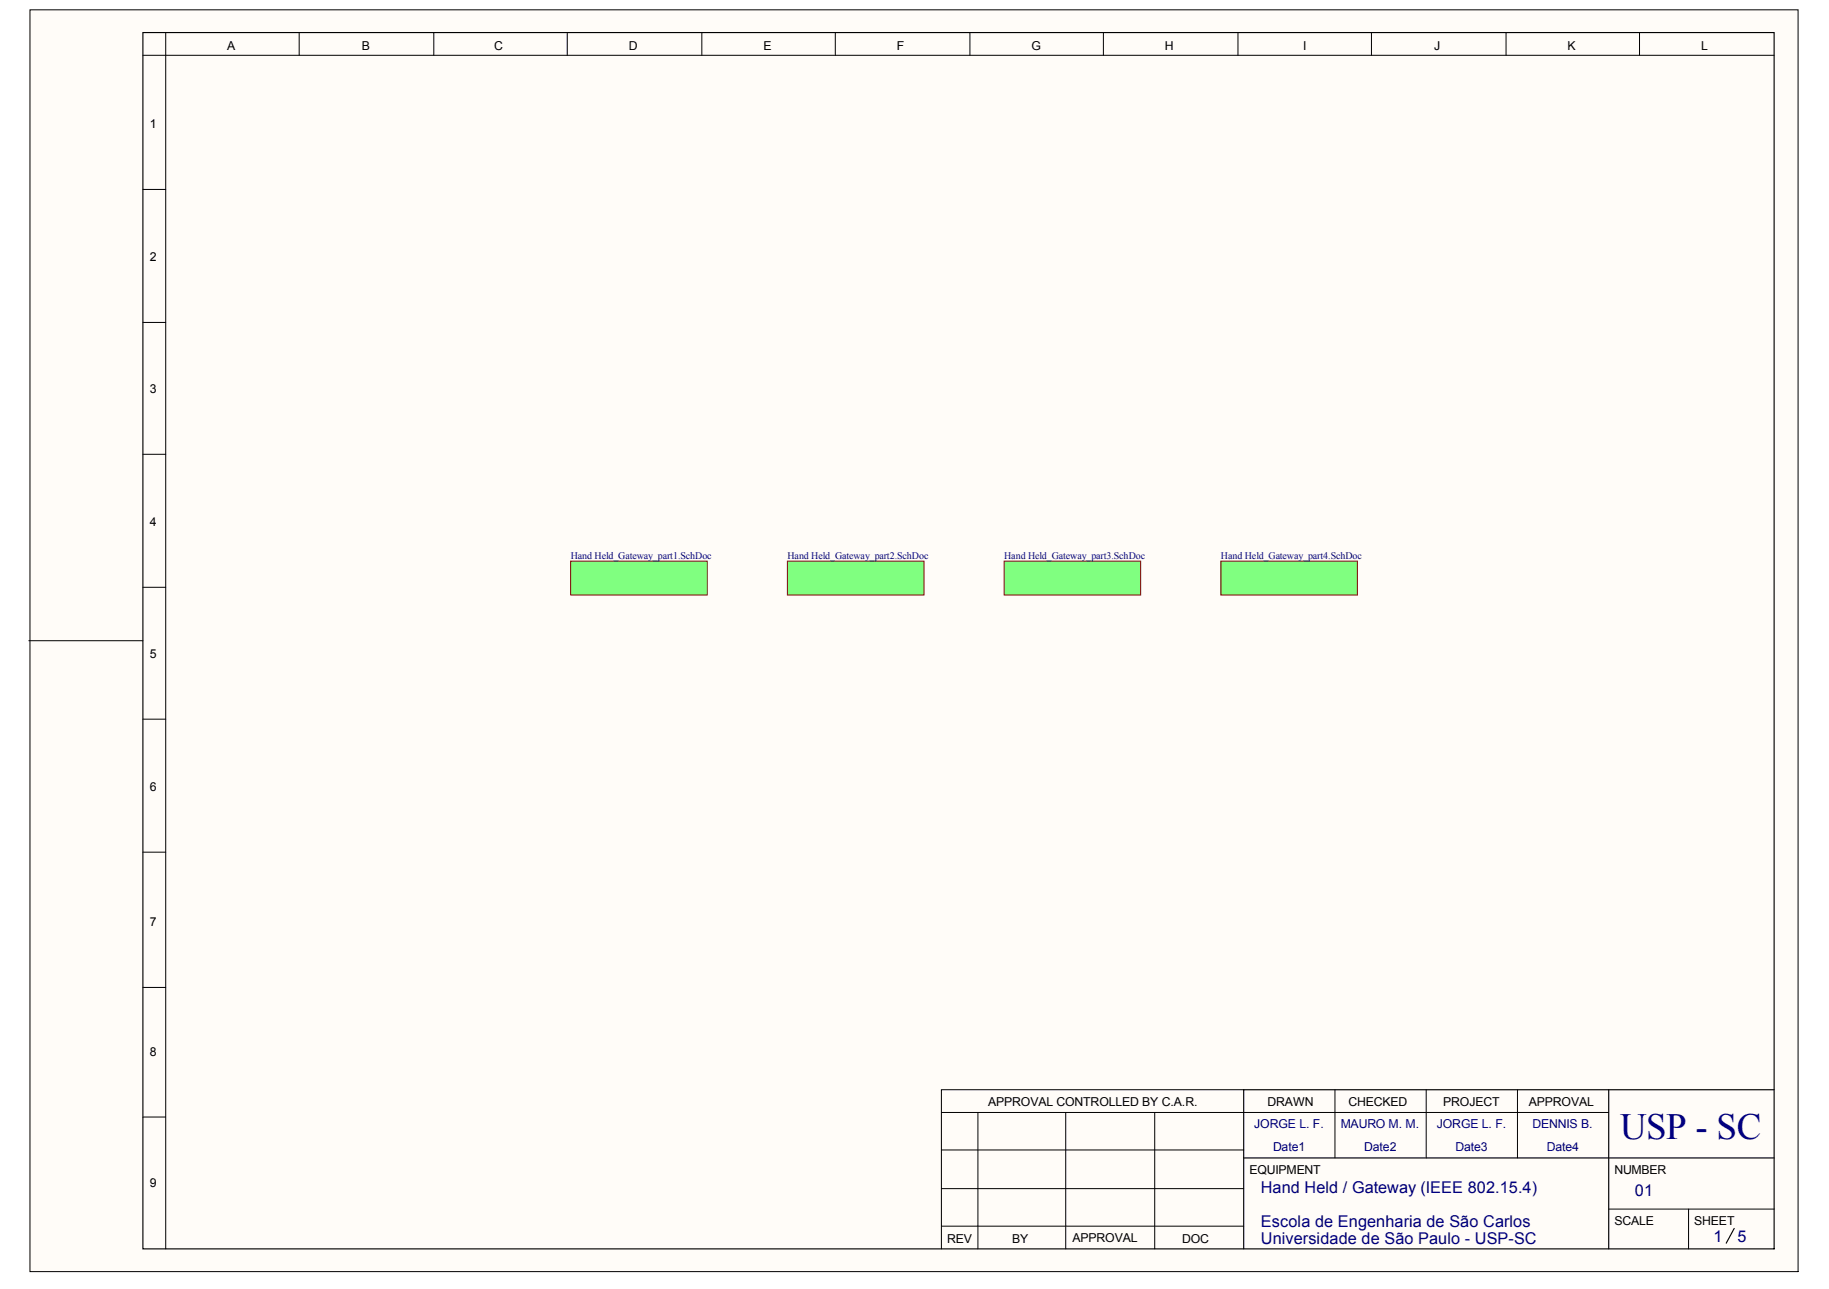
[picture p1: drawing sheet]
<svg xmlns="http://www.w3.org/2000/svg" width="287mm" height="202mm" viewBox="0 0 287 202" stroke-linecap="round" stroke-linejoin="round" font-family="sans-serif">
<defs><g id="words">
<text font-size="5.8" fill="#000080" x="254.1" y="178.6">USP - SC</text>
<g font-size="2.5" fill="#000080">
<text x="197.7" y="187.1">Hand Held / Gateway (IEEE 802.15.4)</text>
<text x="256.4" y="187.6">01</text>
<text x="197.7" y="192.4">Escola de Engenharia de São Carlos</text>
<text x="197.7" y="195.1">Universidade de São Paulo - USP-SC</text>
<text x="268.7" y="194.8">1</text>
<text x="272.5" y="194.8">5</text>
</g>
<g font-size="1.9">
<text x="35.6" y="7.8">A</text>
<text x="56.8" y="7.8">B</text>
<text x="77.5" y="7.8">C</text>
<text x="98.6" y="7.8">D</text>
<text x="119.7" y="7.8">E</text>
<text x="140.6" y="7.8">F</text>
<text x="161.8" y="7.8">G</text>
<text x="182.7" y="7.8">H</text>
<text x="204.3" y="7.8">I</text>
<text x="224.9" y="7.8">J</text>
<text x="245.8" y="7.8">K</text>
<text x="266.8" y="7.8">L</text>
<text x="23.5" y="20.1">1</text>
<text x="23.5" y="40.9">2</text>
<text x="23.5" y="61.6">3</text>
<text x="23.5" y="82.5">4</text>
<text x="23.5" y="103.1">5</text>
<text x="23.5" y="124">6</text>
<text x="23.5" y="145.2">7</text>
<text x="23.5" y="165.5">8</text>
<text x="155" y="173.4">APPROVAL CONTROLLED BY C.A.R.</text>
<text x="198.8" y="173.4">DRAWN</text>
<text x="211.5" y="173.4">CHECKED</text>
<text x="226.3" y="173.4">PROJECT</text>
<text x="239.7" y="173.4">APPROVAL</text>
<text x="195.9" y="184.1">EQUIPMENT</text>
<text x="253.2" y="184.1">NUMBER</text>
<text x="23.5" y="186.2">9</text>
<text x="148.5" y="195">REV</text>
<text x="158.7" y="195">BY</text>
<text x="168.2" y="194.8">APPROVAL</text>
<text x="185.4" y="195">DOC</text>
<text x="253.2" y="192.1">SCALE</text>
<text x="265.7" y="192.1">SHEET</text>
</g>
<g font-size="1.9" fill="#000080">
<text x="196.7" y="176.9">JORGE L. F.</text>
<text x="210.2" y="176.9">MAURO M. M.</text>
<text x="225.3" y="176.9">JORGE L. F.</text>
<text x="240.3" y="176.9">DENNIS B.</text>
<text x="199.6" y="180.5">Date1</text>
<text x="213.9" y="180.5">Date2</text>
<text x="228.2" y="180.5">Date3</text>
<text x="242.6" y="180.5">Date4</text>
</g>
<g font-size="1.6" fill="#000080">
<text x="89.5" y="87.6">Hand Held_Gateway_part1.SchDoc</text>
<text x="123.5" y="87.6">Hand Held_Gateway_part2.SchDoc</text>
<text x="157.5" y="87.6">Hand Held_Gateway_part3.SchDoc</text>
<text x="191.4" y="87.6">Hand Held_Gateway_part4.SchDoc</text>
</g>
</g></defs>
<path d="M4.5 1.5h277.2v197.9h-277.2z" fill="#fffcf8"/>
<path d="M22.4 5.1h255.8v190.8h-255.8zM252.3 170.9v25M278.2 170.9h-83.2v25M195 181.6h83.2M271.9 192.6l-1.2 2.4" fill="none" stroke="#000" stroke-width=".18"/>
<g fill="none" stroke="#000" stroke-width=".16">
<path d="M4.7 1.5h277.3v197.9h-277.3zM22.4 8.7h255.8M26 5.1v190.8M46.9 5.1v3.6M68 5.1v3.6M89 5.1v3.6M110.1 5.1v3.6M131 5.1v3.6M152.1 5.1v3.6M173 5.1v3.6M194.1 5.1v3.6M215.1 5.1v3.6"/>
<path d="M236.2 5.1v3.6M257.1 5.1v3.6M22.4 29.7h3.6M22.4 50.6h3.6M22.4 71.2h3.6M22.4 92.1h3.6M4.5 100.5h17.9M22.4 112.8h3.6M22.4 133.6h3.6M22.4 154.8h3.6M22.4 175.2h3.6M147.6 174.5h104.7"/>
<path d="M153.3 174.5v21.4M167.1 174.5v21.4M181.1 174.5v21.4M195 170.9h-47.4v25M209.3 170.9v10.7M223.6 170.9v10.7M238 170.9v10.7M147.6 192.3h47.4M147.6 186.4h47.4M147.6 180.3h47.4M252.3 189.6h25.9M264.8 189.6v6.3"/>
</g>
<g fill="#80ff80" stroke="#800000" stroke-width=".16">
<path d="M89.5 88h21.4v5.3h-21.4z"/>
<path d="M123.5 88h21.4v5.3h-21.4z"/>
<path d="M157.5 88h21.4v5.3h-21.4z"/>
<path d="M191.4 88h21.5v5.3h-21.5z"/>
</g>
<use href="#words"/>
</svg>
